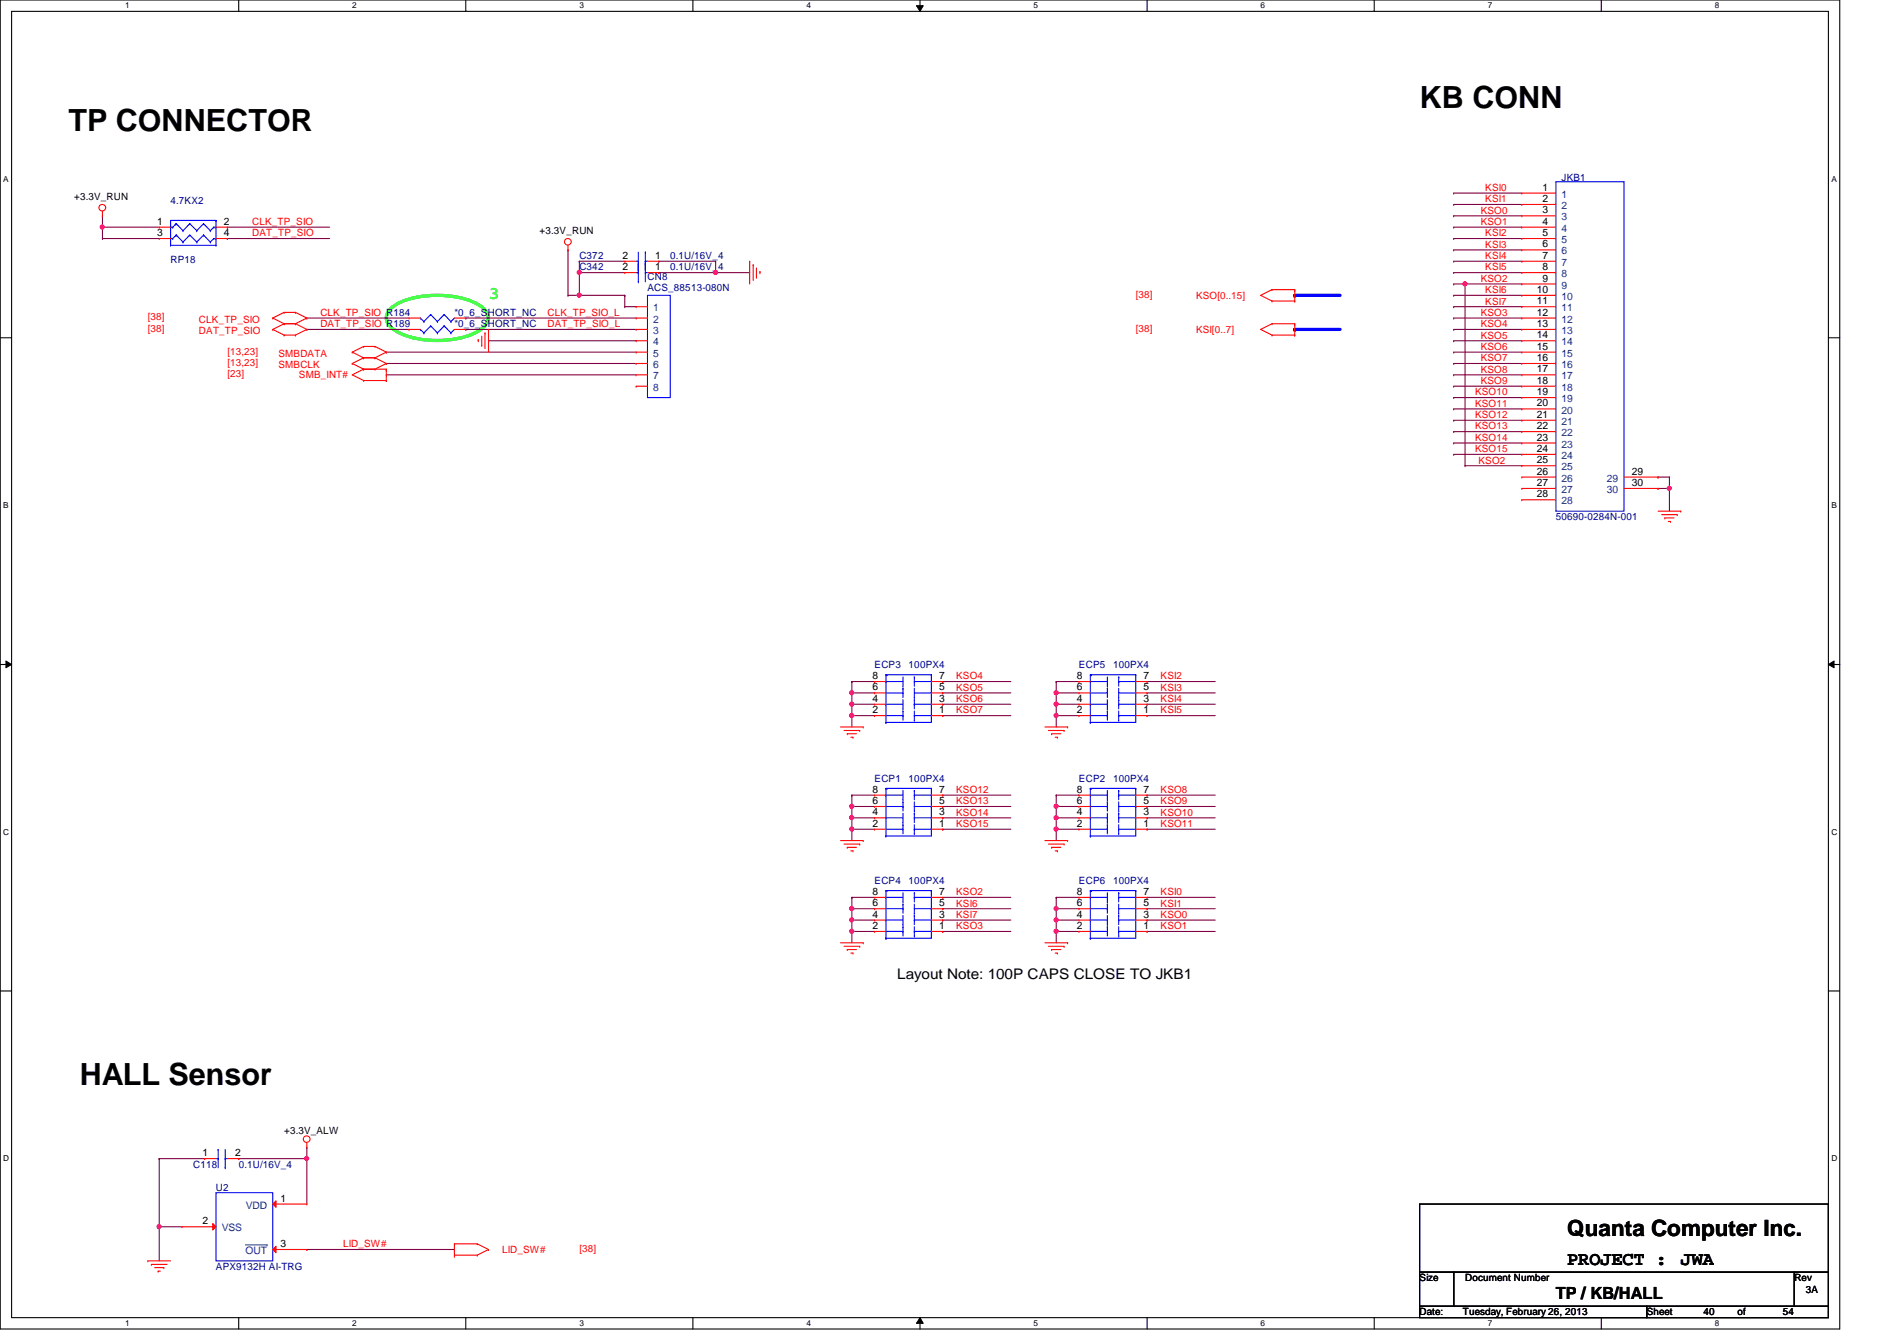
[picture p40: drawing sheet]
<svg xmlns="http://www.w3.org/2000/svg" width="297mm" height="210mm" viewBox="0 0 297 210" stroke-linecap="round" stroke-linejoin="round" font-family="sans-serif">
<defs><g id="words">
<g font-size="4.8">
<text x="222.3" y="16.9">KB CONN</text>
<text x="10.7" y="20.4">TP CONNECTOR</text>
<text x="12.5" y="169.8">HALL Sensor</text>
</g>
<text font-size="3.5" x="245.4" y="193.5">Quanta Computer Inc.</text>
<g font-size="3">
<text x="245.4" y="198.1">PROJECT :</text>
<text x="263.2" y="198.1">JWA</text>
</g>
<text font-size="2.8" fill="#0f0" x="76.5" y="46.8">3</text>
<text font-size="2.6" x="243.6" y="203.3">TP / KB/HALL</text>
<text font-size="2.3" x="140.5" y="153.2">Layout Note: 100P CAPS CLOSE TO JKB1</text>
<g font-size="1.6" fill="#f00">
<text x="232.6" y="29.9">KSI0</text>
<text x="39.5" y="35.2">CLK_TP_SIO</text>
<text x="231.9" y="33.4">KSO0</text>
<text x="231.9" y="35.2">KSO1</text>
<text x="232.6" y="31.7">KSI1</text>
<text x="39.5" y="37">DAT_TP_SIO</text>
<text x="232.6" y="37">KSI2</text>
<text x="232.6" y="38.8">KSI3</text>
<text x="232.6" y="40.6">KSI4</text>
<text x="177.8" y="46.6">[38]</text>
<text x="187.3" y="46.8">KSO[0..15]</text>
<text x="231.9" y="44.1">KSO2</text>
<text x="232.6" y="42.3">KSI5</text>
<text x="232.6" y="45.9">KSI6</text>
<text x="232.6" y="47.7">KSI7</text>
<text x="23.2" y="50.2">[38]</text>
<text x="23.2" y="51.9">[38]</text>
<text x="31.2" y="50.5">CLK_TP_SIO</text>
<text x="31.2" y="52.3">DAT_TP_SIO</text>
<text x="50.2" y="49.4">CLK_TP_SIO R184</text>
<text x="50.2" y="51.2">DAT_TP_SIO R189</text>
<text x="85.7" y="49.4">CLK_TP_SIO_L</text>
<text x="85.7" y="51.2">DAT_TP_SIO_L</text>
<text x="177.8" y="51.9">[38]</text>
<text x="187.3" y="52.1">KSI[0..7]</text>
<text x="231.9" y="49.4">KSO3</text>
<text x="231.9" y="51.2">KSO4</text>
<text x="231.9" y="53">KSO5</text>
<text x="35.6" y="55.5">[13,23]</text>
<text x="35.6" y="57.3">[13,23]</text>
<text x="35.6" y="59.1">[23]</text>
<text x="43.6" y="55.8">SMBDATA</text>
<text x="43.6" y="57.6">SMBCLK</text>
<text x="46.8" y="59.2">SMB_INT#</text>
<text x="231.9" y="54.8">KSO6</text>
<text x="231.9" y="56.6">KSO7</text>
<text x="231.9" y="58.3">KSO8</text>
<text x="231" y="61.9">KSO10</text>
<text x="231" y="63.7">KSO11</text>
<text x="231" y="65.4">KSO12</text>
<text x="231.9" y="60.1">KSO9</text>
<text x="231" y="69">KSO14</text>
<text x="231" y="67.2">KSO13</text>
<text x="231" y="70.8">KSO15</text>
<text x="231.5" y="72.6">KSO2</text>
<text x="149.7" y="106.3">KSO4</text>
<text x="181.7" y="106.3">KSI2</text>
<text x="149.7" y="111.7">KSO7</text>
<text x="149.7" y="109.9">KSO6</text>
<text x="149.7" y="108.1">KSO5</text>
<text x="181.7" y="111.7">KSI5</text>
<text x="181.7" y="109.9">KSI4</text>
<text x="181.7" y="108.1">KSI3</text>
<text x="149.7" y="125.9">KSO13</text>
<text x="149.7" y="124.1">KSO12</text>
<text x="181.7" y="125.9">KSO9</text>
<text x="181.7" y="124.1">KSO8</text>
<text x="149.7" y="129.5">KSO15</text>
<text x="149.7" y="127.7">KSO14</text>
<text x="181.7" y="129.5">KSO11</text>
<text x="181.7" y="127.7">KSO10</text>
<text x="149.7" y="143.7">KSI7</text>
<text x="149.7" y="141.9">KSI6</text>
<text x="149.7" y="140.1">KSO2</text>
<text x="181.7" y="140.1">KSI0</text>
<text x="181.7" y="141.9">KSI1</text>
<text x="181.7" y="143.7">KSO0</text>
<text x="149.7" y="145.5">KSO3</text>
<text x="181.7" y="145.5">KSO1</text>
<text x="53.7" y="195.2">LID_SW#</text>
<text x="78.6" y="196.1">LID_SW#</text>
<text x="90.7" y="196">[38]</text>
</g>
<g font-size="1.6">
<text x="241.5" y="29.8">1</text>
<text x="11.6" y="31.3">+3.3V_RUN</text>
<text x="24.6" y="35.2">1</text>
<text x="35" y="35.2">2</text>
<text x="241.5" y="31.6">2</text>
<text x="241.5" y="33.4">3</text>
<text x="241.5" y="35.2">4</text>
<text x="24.6" y="37">3</text>
<text x="35" y="37">4</text>
<text x="84.5" y="36.7">+3.3V_RUN</text>
<text x="97.5" y="40.5">2</text>
<text x="102.6" y="40.5">1</text>
<text x="241.5" y="37">5</text>
<text x="241.5" y="38.7">6</text>
<text x="241.5" y="40.5">7</text>
<text x="97.5" y="42.3">2</text>
<text x="102.6" y="42.3">1</text>
<text x="240.6" y="45.8">10</text>
<text x="240.6" y="47.6">11</text>
<text x="241.5" y="42.3">8</text>
<text x="241.5" y="44.1">9</text>
<text x="240.6" y="49.4">12</text>
<text x="240.6" y="51.2">13</text>
<text x="240.6" y="53">14</text>
<text x="240.6" y="54.7">15</text>
<text x="240.6" y="56.5">16</text>
<text x="240.6" y="58.3">17</text>
<text x="240.6" y="60.1">18</text>
<text x="240.6" y="61.8">19</text>
<text x="240.6" y="63.6">20</text>
<text x="240.6" y="65.4">21</text>
<text x="240.6" y="67.2">22</text>
<text x="240.6" y="69">23</text>
<text x="240.6" y="70.7">24</text>
<text x="240.6" y="72.5">25</text>
<text x="240.6" y="74.3">26</text>
<text x="240.6" y="76.1">27</text>
<text x="240.6" y="77.9">28</text>
<text x="255.5" y="74.3">29</text>
<text x="255.5" y="76.1">30</text>
<text x="136.6" y="106.3">8</text>
<text x="147.1" y="106.3">7</text>
<text x="168.6" y="106.3">8</text>
<text x="179.1" y="106.3">7</text>
<text x="136.6" y="108.1">6</text>
<text x="136.6" y="109.9">4</text>
<text x="136.6" y="111.6">2</text>
<text x="147.1" y="111.6">1</text>
<text x="147.1" y="109.9">3</text>
<text x="147.1" y="108.1">5</text>
<text x="168.6" y="108.1">6</text>
<text x="168.6" y="109.9">4</text>
<text x="168.6" y="111.6">2</text>
<text x="179.1" y="111.6">1</text>
<text x="179.1" y="109.9">3</text>
<text x="179.1" y="108.1">5</text>
<text x="136.6" y="124.1">8</text>
<text x="136.6" y="125.9">6</text>
<text x="147.1" y="125.9">5</text>
<text x="147.1" y="124.1">7</text>
<text x="168.6" y="124.1">8</text>
<text x="168.6" y="125.9">6</text>
<text x="179.1" y="125.9">5</text>
<text x="179.1" y="124.1">7</text>
<text x="136.6" y="127.6">4</text>
<text x="136.6" y="129.4">2</text>
<text x="147.1" y="129.4">1</text>
<text x="147.1" y="127.6">3</text>
<text x="168.6" y="127.6">4</text>
<text x="168.6" y="129.4">2</text>
<text x="179.1" y="129.4">1</text>
<text x="179.1" y="127.6">3</text>
<text x="136.6" y="140.1">8</text>
<text x="136.6" y="141.9">6</text>
<text x="136.6" y="143.6">4</text>
<text x="147.1" y="143.6">3</text>
<text x="147.1" y="141.9">5</text>
<text x="147.1" y="140.1">7</text>
<text x="168.6" y="140.1">8</text>
<text x="168.6" y="141.9">6</text>
<text x="168.6" y="143.6">4</text>
<text x="179.1" y="143.6">3</text>
<text x="179.1" y="141.9">5</text>
<text x="179.1" y="140.1">7</text>
<text x="136.6" y="145.4">2</text>
<text x="147.1" y="145.4">1</text>
<text x="168.6" y="145.4">2</text>
<text x="179.1" y="145.4">1</text>
<text x="44.5" y="177.5">+3.3V_ALW</text>
<text x="31.7" y="181">1</text>
<text x="36.8" y="181">2</text>
<text x="31.7" y="191.6">2</text>
<text x="43.9" y="188.1">1</text>
<text x="43.9" y="195.2">3</text>
<text x="222.3" y="200.6">Size</text>
<text x="229.4" y="200.6">Document Number</text>
<text x="281" y="200.6">Rev</text>
<text x="282.7" y="202.4">3A</text>
<text x="222.3" y="205.9">Date:</text>
<text x="229.1" y="205.9">Tuesday, February 26, 2013</text>
<text x="257.8" y="205.9">Sheet</text>
<text x="266.7" y="205.9">40</text>
<text x="272.1" y="205.9">of</text>
<text x="279.2" y="205.9">54</text>
</g>
<g font-size="1.6" fill="#000080">
<text x="244.5" y="28.3">JKB1</text>
<text x="26.7" y="32">4.7KX2</text>
<text x="26.7" y="41.1">RP18</text>
<text x="90.7" y="40.6">C372</text>
<text x="104.9" y="40.6">0.1U/16V_4</text>
<text x="90.7" y="42.3">C342</text>
<text x="101.4" y="43.8">CN8</text>
<text x="101.4" y="45.6">ACS_88513-080N</text>
<text x="104.9" y="42.3">0.1U/16V_4</text>
<text x="71.2" y="49.4">*0_6_SHORT_NC</text>
<text x="71.2" y="51.2">*0_6_SHORT_NC</text>
<text x="243.6" y="81.4">50690-0284N-001</text>
<text x="136.9" y="104.6">ECP3</text>
<text x="142.3" y="104.6">100PX4</text>
<text x="168.9" y="104.6">ECP5</text>
<text x="174.3" y="104.6">100PX4</text>
<text x="136.9" y="122.3">ECP1</text>
<text x="142.3" y="122.3">100PX4</text>
<text x="168.9" y="122.3">ECP2</text>
<text x="174.3" y="122.3">100PX4</text>
<text x="136.9" y="138.3">ECP4</text>
<text x="142.3" y="138.3">100PX4</text>
<text x="168.9" y="138.3">ECP6</text>
<text x="174.3" y="138.3">100PX4</text>
<text x="30.3" y="182.8">C118</text>
<text x="37.4" y="182.8">0.1U/16V_4</text>
<text x="33.8" y="186.4">U2</text>
<text x="33.8" y="198.8">APX9132H AI-TRG</text>
</g>
<g font-size="1.6" fill="#004080">
<text x="244.5" y="30.9">1</text>
<text x="244.5" y="32.7">2</text>
<text x="244.5" y="34.5">3</text>
<text x="244.5" y="36.3">4</text>
<text x="244.5" y="38.1">5</text>
<text x="244.5" y="39.8">6</text>
<text x="244.5" y="41.6">7</text>
<text x="244.5" y="43.4">8</text>
<text x="244.5" y="45.2">9</text>
<text x="244.5" y="46.9">10</text>
<text x="102.3" y="48.7">1</text>
<text x="102.3" y="50.5">2</text>
<text x="102.3" y="52.3">3</text>
<text x="244.5" y="48.7">11</text>
<text x="244.5" y="50.5">12</text>
<text x="244.5" y="52.3">13</text>
<text x="102.3" y="54.1">4</text>
<text x="102.3" y="55.8">5</text>
<text x="102.3" y="57.6">6</text>
<text x="102.3" y="59.4">7</text>
<text x="244.5" y="54.1">14</text>
<text x="244.5" y="55.8">15</text>
<text x="244.5" y="57.6">16</text>
<text x="244.5" y="59.4">17</text>
<text x="102.3" y="61.2">8</text>
<text x="244.5" y="61.2">18</text>
<text x="244.5" y="62.9">19</text>
<text x="244.5" y="64.7">20</text>
<text x="244.5" y="66.5">21</text>
<text x="244.5" y="68.3">22</text>
<text x="244.5" y="70.1">23</text>
<text x="244.5" y="71.8">24</text>
<text x="244.5" y="73.6">25</text>
<text x="244.5" y="75.4">26</text>
<text x="244.5" y="77.2">27</text>
<text x="251.6" y="75.4">29</text>
<text x="251.6" y="77.2">30</text>
<text x="244.5" y="79">28</text>
<text x="38.5" y="189.2">VDD</text>
<text x="34.7" y="192.7">VSS</text>
<text x="38.4" y="196.3">OUT</text>
</g>
<g font-size="1.3">
<text x="19.6" y="1.3">1</text>
<text x="55.2" y="1.3">2</text>
<text x="90.7" y="1.3">3</text>
<text x="126.3" y="1.3">4</text>
<text x="161.8" y="1.3">5</text>
<text x="197.4" y="1.3">6</text>
<text x="233" y="1.3">7</text>
<text x="268.5" y="1.3">8</text>
<text x=".5" y="28.4">A</text>
<text x="286.8" y="28.4">A</text>
<text x=".5" y="79.5">B</text>
<text x="286.8" y="79.5">B</text>
<text x=".5" y="130.7">C</text>
<text x="286.8" y="130.7">C</text>
<text x=".5" y="181.8">D</text>
<text x="286.8" y="181.8">D</text>
<text x="19.6" y="207.6">1</text>
<text x="55.2" y="207.6">2</text>
<text x="90.7" y="207.6">3</text>
<text x="126.3" y="207.6">4</text>
<text x="161.8" y="207.6">5</text>
<text x="197.4" y="207.6">6</text>
<text x="233" y="207.6">7</text>
<text x="268.5" y="207.6">8</text>
</g>
</g></defs>
<path d="M0 0h288.1v208h-288.1zM1.8 1.8h284.5v204.4h-284.5z" fill="none" stroke="#000" stroke-width=".17"/>
<g fill="#fff">
<path d="M19.6 .2h.7v1.4h-.7z"/>
<path d="M19.6 206.4h.7v1.4h-.7z"/>
</g>
<path d="M37.4 0v1.8M37.4 206.2v1.8" fill="none" stroke="#000" stroke-width=".17"/>
<g fill="#fff">
<path d="M55.2 .2h.6v1.4h-.6z"/>
<path d="M55.2 206.4h.6v1.4h-.6z"/>
</g>
<path d="M72.9 0v1.8M72.9 206.2v1.8" fill="none" stroke="#000" stroke-width=".17"/>
<g fill="#fff">
<path d="M90.7 .2h.7v1.4h-.7z"/>
<path d="M90.7 206.4h.7v1.4h-.7z"/>
</g>
<path d="M108.5 0v1.8M108.5 206.2v1.8" fill="none" stroke="#000" stroke-width=".17"/>
<g fill="#fff">
<path d="M126.3 .2h.7v1.4h-.7z"/>
<path d="M126.3 206.4h.7v1.4h-.7z"/>
</g>
<path d="M144.1 0v1.8M144.1 206.2v1.8" fill="none" stroke="#000" stroke-width=".17"/>
<path d="M143.5 .9h1.1l-.5 .9zM144.1 206.2l.5 .9h-1.1z" fill="#000"/>
<path d="M143.5 .9h1.1l-.5 .9zM144.1 206.2l.5 .9h-1.1z" fill="none" stroke="#000" stroke-width=".16"/>
<g fill="#fff">
<path d="M161.8 .2h.7v1.4h-.7z"/>
<path d="M161.8 206.4h.7v1.4h-.7z"/>
</g>
<path d="M179.6 0v1.8M179.6 206.2v1.8" fill="none" stroke="#000" stroke-width=".17"/>
<g fill="#fff">
<path d="M197.4 .2h.7v1.4h-.7z"/>
<path d="M197.4 206.4h.7v1.4h-.7z"/>
</g>
<path d="M215.2 0v1.8M215.2 206.2v1.8" fill="none" stroke="#000" stroke-width=".17"/>
<g fill="#fff">
<path d="M233 .2h.6v1.4h-.6z"/>
<path d="M233 206.4h.6v1.4h-.6z"/>
</g>
<path d="M250.7 0v1.8M250.7 206.2v1.8" fill="none" stroke="#000" stroke-width=".17"/>
<g fill="#fff">
<path d="M268.5 .2h.7v1.4h-.7z"/>
<path d="M268.5 206.4h.7v1.4h-.7z"/>
<path d="M.5 27.3h.8v1.4h-.8z"/>
<path d="M286.8 27.3h.8v1.4h-.8z"/>
<path d="M.5 78.4h.8v1.4h-.8z"/>
<path d="M286.8 78.4h.8v1.4h-.8z"/>
</g>
<path d="M0 52.9h1.8M286.3 52.9h1.8" fill="none" stroke="#000" stroke-width=".17"/>
<g fill="#fff">
<path d="M.5 129.5h.9v1.4h-.9z"/>
<path d="M286.8 129.5h.9v1.4h-.9z"/>
</g>
<path d="M0 104h1.8M286.3 104h1.8" fill="none" stroke="#000" stroke-width=".17"/>
<path d="M.9 103.5l.9 .5-.9 .5zM286.3 104l.9-.5v1z" fill="#000"/>
<path d="M.9 103.5l.9 .5-.9 .5zM286.3 104l.9-.5v1z" fill="none" stroke="#000" stroke-width=".16"/>
<g fill="#fff">
<path d="M.5 180.6h.9v1.4h-.9z"/>
<path d="M286.8 180.6h.9v1.4h-.9z"/>
</g>
<path d="M0 155.1h1.8M286.3 155.1h1.8" fill="none" stroke="#000" stroke-width=".17"/>
<path d="M61.4 48.1a12.6 12.6 0 0 1 8.3-1.8 10.6 10.6 0 0 1 5.9 1.8 1.92 1.92 0 0 1 0 3.3 12.6 12.6 0 0 1-8.4 1.9 10.4 10.4 0 0 1-5.8-1.9 1.93 1.93 0 0 1 0-3.3z" fill="none" stroke="#0f0" stroke-width=".51"/>
<g fill="none" stroke="#800040" stroke-width=".17">
<path d="M147.6 126.2h.1M147.6 124.5h.1M147.6 126.2h10.7M147.6 124.5h10.7M179.6 129.8h.1M179.6 128h.1M179.6 126.2h.1M179.6 124.5h.1M179.6 126.2h10.7M179.6 124.5h10.7M179.6 129.8h10.7M179.6 128h10.7"/>
<path d="M179.6 140.5h.1M179.6 142.2h.1M179.6 140.5h10.7M179.6 142.2h10.7"/>
</g>
<path d="M202.7 46.2h7.1" fill="none" stroke="#00f" stroke-width=".51"/>
<circle cx="202.7" cy="46.2" r=".25" fill="#00f"/>
<path d="M202.7 51.6h7.1" fill="none" stroke="#00f" stroke-width=".51"/>
<circle cx="202.7" cy="51.6" r=".25" fill="#00f"/>
<path d="M165.4 106.7h.1M165.4 108.5h.1M165.4 106.7h3.5M165.4 106.7v3.5" fill="none" stroke="#800040" stroke-width=".17"/>
<circle cx="165.4" cy="108.4" r=".32" fill="#f0f"/>
<circle cx="165.4" cy="108.4" r=".32" fill="none" stroke="#f0f" stroke-width=".17"/>
<path d="M165.4 108.5h.1M165.4 110.2h.1M165.4 108.5h3.5M165.4 110.2v1.8M165.4 110.2h3.5" fill="none" stroke="#800040" stroke-width=".17"/>
<circle cx="165.4" cy="110.2" r=".32" fill="#f0f"/>
<circle cx="165.4" cy="110.2" r=".32" fill="none" stroke="#f0f" stroke-width=".17"/>
<path d="M165.4 112h.1M165.4 112h3.5" fill="none" stroke="#800040" stroke-width=".17"/>
<circle cx="165.4" cy="112" r=".32" fill="#f0f"/>
<circle cx="165.4" cy="112" r=".32" fill="none" stroke="#f0f" stroke-width=".17"/>
<path d="M133.4 106.7h.1M133.4 108.5h.1M133.4 106.7v3.5M133.4 106.7h3.5M165.4 112h.1M165.4 112v1.8" fill="none" stroke="#800040" stroke-width=".17"/>
<circle cx="133.4" cy="110.2" r=".32" fill="#f0f"/>
<circle cx="133.4" cy="110.2" r=".32" fill="none" stroke="#f0f" stroke-width=".17"/>
<path d="M133.4 108.5h.1M133.4 108.5h3.5" fill="none" stroke="#800040" stroke-width=".17"/>
<circle cx="133.4" cy="108.4" r=".32" fill="#f0f"/>
<circle cx="133.4" cy="108.4" r=".32" fill="none" stroke="#f0f" stroke-width=".17"/>
<path d="M133.4 112h.1M133.4 112v1.8M133.4 112h3.5" fill="none" stroke="#800040" stroke-width=".17"/>
<circle cx="133.4" cy="112" r=".32" fill="#f0f"/>
<circle cx="133.4" cy="112" r=".32" fill="none" stroke="#f0f" stroke-width=".17"/>
<path d="M165.4 129.8h.1M165.4 126.2h.1M165.4 128h.1M165.4 124.5h.1M165.4 129.8h3.5M165.4 124.5v5.3M165.4 124.5h3.5" fill="none" stroke="#800040" stroke-width=".17"/>
<circle cx="165.4" cy="126.2" r=".32" fill="#f0f"/>
<circle cx="165.4" cy="126.2" r=".32" fill="none" stroke="#f0f" stroke-width=".17"/>
<path d="M165.4 129.8h.1M165.4 129.8v1.8" fill="none" stroke="#800040" stroke-width=".17"/>
<circle cx="165.4" cy="129.8" r=".32" fill="#f0f"/>
<circle cx="165.4" cy="129.8" r=".32" fill="none" stroke="#f0f" stroke-width=".17"/>
<path d="M165.4 128h.1M165.4 128h3.5" fill="none" stroke="#800040" stroke-width=".17"/>
<circle cx="165.4" cy="128" r=".32" fill="#f0f"/>
<circle cx="165.4" cy="128" r=".32" fill="none" stroke="#f0f" stroke-width=".17"/>
<path d="M133.4 129.8h.1M133.4 126.2h.1M133.4 126.2h3.5M133.4 129.8h3.5M133.4 129.8v1.8M165.4 126.2h.1M165.4 126.2h3.5" fill="none" stroke="#800040" stroke-width=".17"/>
<circle cx="133.4" cy="129.8" r=".32" fill="#f0f"/>
<circle cx="133.4" cy="129.8" r=".32" fill="none" stroke="#f0f" stroke-width=".17"/>
<path d="M133.4 128h.1M133.4 126.2h.1M133.4 126.2v3.6M133.4 128h3.5" fill="none" stroke="#800040" stroke-width=".17"/>
<circle cx="133.4" cy="128" r=".32" fill="#f0f"/>
<circle cx="133.4" cy="128" r=".32" fill="none" stroke="#f0f" stroke-width=".17"/>
<path d="M133.4 124.5h.1M133.4 124.5h3.5M133.4 124.5v1.7" fill="none" stroke="#800040" stroke-width=".17"/>
<circle cx="133.4" cy="126.2" r=".32" fill="#f0f"/>
<circle cx="133.4" cy="126.2" r=".32" fill="none" stroke="#f0f" stroke-width=".17"/>
<path d="M133.4 145.8h.1M133.4 144h.1M133.4 140.5h.1M133.4 142.2h.1M133.4 145.8h3.5M133.4 144h3.5M133.4 140.5v3.5M133.4 140.5h3.5" fill="none" stroke="#800040" stroke-width=".17"/>
<circle cx="133.4" cy="142.2" r=".32" fill="#f0f"/>
<circle cx="133.4" cy="142.2" r=".32" fill="none" stroke="#f0f" stroke-width=".17"/>
<path d="M133.4 142.2h.1M133.4 145.8h.1M133.4 144h.1M133.4 142.2h3.5M133.4 144v3.6" fill="none" stroke="#800040" stroke-width=".17"/>
<circle cx="133.4" cy="145.8" r=".32" fill="#f0f"/>
<circle cx="133.4" cy="145.8" r=".32" fill="none" stroke="#f0f" stroke-width=".17"/>
<circle cx="133.4" cy="144" r=".32" fill="#f0f"/>
<circle cx="133.4" cy="144" r=".32" fill="none" stroke="#f0f" stroke-width=".17"/>
<path d="M165.4 140.5h.1M165.4 145.8h.1M165.4 144h.1M165.4 142.2h.1M165.4 140.5v1.7M165.4 145.8v1.8M165.4 144h3.5M165.4 140.5h3.5M165.4 142.2h3.5" fill="none" stroke="#800040" stroke-width=".17"/>
<circle cx="165.4" cy="142.2" r=".32" fill="#f0f"/>
<circle cx="165.4" cy="142.2" r=".32" fill="none" stroke="#f0f" stroke-width=".17"/>
<path d="M165.4 145.8h.1M165.4 144h.1M165.4 145.8h3.5M165.4 144v1.8" fill="none" stroke="#800040" stroke-width=".17"/>
<circle cx="165.4" cy="145.8" r=".32" fill="#f0f"/>
<circle cx="165.4" cy="145.8" r=".32" fill="none" stroke="#f0f" stroke-width=".17"/>
<circle cx="165.4" cy="144" r=".32" fill="#f0f"/>
<circle cx="165.4" cy="144" r=".32" fill="none" stroke="#f0f" stroke-width=".17"/>
<g fill="none" stroke="#800040" stroke-width=".17">
<path d="M227.6 30.2h.1M227.6 32h.1M227.6 33.8h.1M227.6 35.6h.1M227.6 37.3h.1M227.6 39.1h.1M227.6 30.2h10.7M227.6 32h10.7M227.6 33.8h10.7M227.6 35.6h10.7M227.6 37.3h10.7M227.6 39.1h10.7"/>
<path d="M227.6 40.9h.1M227.6 42.7h.1M227.6 44.4h.1M227.6 46.2h.1M227.6 48h.1M227.6 49.8h.1M227.6 51.6h.1M227.6 53.3h.1M227.6 55.1h.1M227.6 56.9h.1M227.6 58.7h.1M227.6 40.9h10.7"/>
<path d="M227.6 42.7h10.7M227.6 44.4h1.8M227.6 46.2h10.7M227.6 48h10.7M227.6 49.8h10.7M227.6 51.6h10.7M227.6 53.3h10.7M227.6 55.1h10.7M227.6 56.9h10.7M227.6 58.7h10.7M229.4 44.4h.1M229.4 44.4v28.5"/>
<path d="M227.6 60.5h.1M227.6 62.2h.1M227.6 64h.1M227.6 65.8h.1M227.6 69.3h.1M227.6 67.6h.1M227.6 71.1h.1M227.6 60.5h10.7M227.6 62.2h10.7M227.6 64h10.7M227.6 65.8h10.7M227.6 69.3h10.7"/>
<path d="M227.6 67.6h10.7M227.6 71.1h10.7M229.4 72.9h.1M229.4 72.9h8.9M133.4 110.2h.1M133.4 110.2h3.5M133.4 110.2v1.8M147.6 112h.1M147.6 110.2h.1M147.6 108.5h.1M147.6 106.7h.1M147.6 110.2h10.7"/>
<path d="M147.6 112h10.7M147.6 108.5h10.7M147.6 106.7h10.7M165.4 142.2h.1M165.4 142.2v1.8"/>
</g>
<circle cx="229.4" cy="44.4" r=".32" fill="#f0f"/>
<circle cx="229.4" cy="44.4" r=".32" fill="none" stroke="#f0f" stroke-width=".17"/>
<g fill="none" stroke="#800040" stroke-width=".17">
<path d="M88.9 39.1h.1M88.9 39.1v7.1M60.5 56.9h.1M60.5 56.9h39.1M103.2 42.7h.1M112.1 40.9h.1M112.1 40.9v1.8h-8.9M229.4 44.4h.1M229.4 44.4h8.9M147.6 129.8h.1M147.6 128h.1M147.6 129.8h10.7"/>
<path d="M147.6 128h10.7"/>
</g>
<circle cx="112" cy="42.6" r=".32" fill="#f0f"/>
<circle cx="112" cy="42.6" r=".32" fill="none" stroke="#f0f" stroke-width=".17"/>
<path d="M16 35.6h.1M16 35.6h8.9M60.5 58.7h.1M60.5 55.1h.1M60.5 58.7h39.1M60.5 55.1h39.1" fill="none" stroke="#800040" stroke-width=".17"/>
<circle cx="16" cy="35.5" r=".32" fill="#f0f"/>
<circle cx="16" cy="35.5" r=".32" fill="none" stroke="#f0f" stroke-width=".17"/>
<path d="M16 37.3h.1M16 33.8h.1M16 35.6h.1M16 37.3h8.9M16 33.8v3.5M90.7 46.2h7.1M97.8 46.2h.1M103.2 40.9h.1M103.2 40.9h8.9" fill="none" stroke="#800040" stroke-width=".17"/>
<circle cx="90.7" cy="46.2" r=".32" fill="#f0f"/>
<circle cx="90.7" cy="46.2" r=".32" fill="none" stroke="#f0f" stroke-width=".17"/>
<path d="M90.7 42.7h.1M90.7 42.7h7.1" fill="none" stroke="#800040" stroke-width=".17"/>
<circle cx="90.7" cy="42.6" r=".32" fill="#f0f"/>
<circle cx="90.7" cy="42.6" r=".32" fill="none" stroke="#f0f" stroke-width=".17"/>
<path d="M76.5 53.3h.1M76.5 53.3h23.1M88.9 46.2h.1M90.7 40.9h.1M90.7 42.7h.1M90.7 40.9h7.1M90.7 40.9v5.3h-1.8M112.1 42.7h.1M112.1 42.7h5.3M24.9 181.4h.1M24.9 181.4v10.6" fill="none" stroke="#800040" stroke-width=".17"/>
<circle cx="24.9" cy="192" r=".32" fill="#f0f"/>
<circle cx="24.9" cy="192" r=".32" fill="none" stroke="#f0f" stroke-width=".17"/>
<path d="M48 179.6h.1M48 179.6v8.9M24.9 192h.1M24.9 192h3.6M24.9 192v5.4M37.4 181.4h.1M37.4 181.4h10.6M48 181.4h.1" fill="none" stroke="#800040" stroke-width=".17"/>
<circle cx="48" cy="181.3" r=".32" fill="#f0f"/>
<circle cx="48" cy="181.3" r=".32" fill="none" stroke="#f0f" stroke-width=".17"/>
<g fill="none" stroke="#800040" stroke-width=".17">
<path d="M35.6 37.3h.1M35.6 35.6h.1M35.6 37.3h16M35.6 35.6h16M48 49.8h.1M48 51.6h.1M48 49.8h16M48 51.6h16M72.9 49.8h.1M72.9 51.6h.1M72.9 49.8h26.7M72.9 51.6h26.7"/>
<path d="M97.8 48h.1M97.8 46.2h.1M97.8 48h1.8M97.8 46.2v1.8M259.6 74.7h.1M259.6 76.5h.1M259.6 74.7h1.8M259.6 76.5h1.8M261.4 74.7h.1M261.4 76.5h.1M261.4 74.7v5.3M24.9 181.4h.1"/>
<path d="M24.9 181.4h7.1M48 195.6h.1M48 195.6h23.2"/>
</g>
<circle cx="261.4" cy="76.4" r=".32" fill="#f0f"/>
<circle cx="261.4" cy="76.4" r=".32" fill="none" stroke="#f0f" stroke-width=".17"/>
<g fill="none" stroke="#800040" stroke-width=".17">
<path d="M179.6 112h.1M179.6 110.2h.1M179.6 108.5h.1M179.6 106.7h.1M179.6 112h10.7M179.6 110.2h10.7M179.6 108.5h10.7M179.6 106.7h10.7M147.6 145.8h.1M147.6 144h.1M147.6 142.2h.1M147.6 140.5h.1"/>
<path d="M147.6 145.8h10.7M147.6 144h10.7M147.6 142.2h10.7M147.6 140.5h10.7M179.6 145.8h.1M179.6 144h.1M179.6 145.8h10.7M179.6 144h10.7"/>
</g>
<g fill="none" stroke="#f00" stroke-width=".17">
<path d="M16 33.8h.1M16 33.1v.7M88.9 39.1h.1M88.9 38.4v.7M42.7 49.8h.1M42.7 51.6h.1M42.7 49.8l1.8 .9M42.7 51.6l1.8 .9M44.5 48.9h.1M44.5 50.7h.1M44.5 52.5h.1M44.5 50.7h1.8"/>
<path d="M44.5 52.5h1.8M44.5 48.9l-1.8 .9M44.5 48.9h1.8M44.5 50.7l-1.8 .9M46.3 48.9h.1M46.3 50.7h.1M46.3 52.5h.1M46.3 48.9l1.7 .9M46.3 50.7l1.7 .9M48 49.8h.1M48 51.6h.1M48 49.8l-1.7 .9"/>
<path d="M48 51.6l-1.7 .9M55.2 55.1h.1M55.2 56.9h.1M55.2 55.1l1.7 .9M55.2 56.9l1.7 .9M56.9 54.2h.1M56.9 56h.1M56.9 57.8h.1M56.9 59.6h.1M56.9 54.2l-1.7 .9M56.9 54.2h1.8M56.9 56h1.8"/>
<path d="M56.9 56l-1.7 .9M56.9 57.8h3.6M56.9 57.8l-1.7 .9 1.7 .9M56.9 59.6h3.6M58.7 54.2h.1M58.7 56h.1M58.7 57.8h.1M58.7 54.2l1.8 .9M58.7 56l1.8 .9M60.5 55.1h.1M60.5 56.9h.1M60.5 57.8h.1"/>
<path d="M60.5 59.6h.1M60.5 58h.1M60.5 55.1l-1.8 .9M60.5 56.9l-1.8 .9M60.5 57.8v1.8M64 49.8h.1M64 49.8h1.8M71.2 49.8h1.7M72.9 49.8h.1M74.9 53.2h.1M74.9 53.2v.3M75.4 54.1h.1"/>
<path d="M75.4 52.6v1.5M75.9 52.1h.1M75.9 52.1v2.5M76.5 51.6h.1M76.5 51.6v3.5M97.8 40.9h.1M97.8 40.9h1.8M101.4 40.9h1.8M103.2 40.9h.1M117.4 40.9h.1M117.4 40.9v3.5M117.9 41.4h.1"/>
<path d="M117.9 41.4v2.5M118.4 43.4h.1M118.4 42v1.4M119 42.5h.1M119 42.5v.3M199.2 45.3h.1M199.2 47.1h.1M199.2 50.7h.1M199.2 52.5h.1M199.2 45.3l-1.8 .9 1.8 .9M199.2 45.3h3.5M199.2 47.1h3.5"/>
<path d="M199.2 50.7l-1.8 .9 1.8 .9M199.2 50.7h3.5M199.2 52.5h3.5M202.7 45.3h.1M202.7 47.1h.1M202.7 45.5h.1M202.7 50.7h.1M202.7 52.5h.1M202.7 50.8h.1M202.7 45.3v1.8M202.7 50.7v1.8M259.6 80h3.6"/>
<path d="M260.2 80.6h2.4M260.7 81.1h.1M260.7 81.1h1.4M261.2 81.6h.4M261.6 81.6h.1M262.6 80.6h.1M263.2 80h.1M131.6 113.8h3.6M132.2 114.3h2.4M132.7 114.9h.1M132.7 114.9h1.4M133.2 115.4h.4"/>
<path d="M133.6 115.4h.1M134.6 114.3h.1M135.2 113.8h.1M163.6 113.8h3.6M164.2 114.3h2.4M164.7 114.9h.1M164.7 114.9h1.4M165.2 115.4h.4M165.6 115.4h.1M166.6 114.3h.1M167.2 113.8h.1M131.6 131.6h3.6"/>
<path d="M132.2 132.1h2.4M132.7 132.6h.1M132.7 132.6h1.4M133.2 133.2h.4M133.6 133.2h.1M134.6 132.1h.1M135.2 131.6h.1M163.6 131.6h3.6M164.2 132.1h2.4M164.7 132.6h.1M164.7 132.6h1.4M165.2 133.2h.4"/>
<path d="M165.6 133.2h.1M166.6 132.1h.1M167.2 131.6h.1M168.9 124.5h.1M168.9 126.2h.1M168.9 128h.1M168.9 129.8h.1M168.9 129.8h1.8M168.9 128h1.8M168.9 126.2h1.8M168.9 124.5h1.8M177.8 129.8h1.8"/>
<path d="M177.8 128h1.8M177.8 126.2h1.8M177.8 124.5h1.8M179.6 129.8h.1M179.6 128h.1M179.6 126.2h.1M179.6 124.5h.1M131.6 147.6h3.6M132.2 148.1h2.4M132.7 148.6h.1M132.7 148.6h1.4M133.2 149.2h.4"/>
<path d="M133.6 149.2h.1M134.6 148.1h.1M135.2 147.6h.1M136.9 140.5h.1M136.9 142.2h.1M136.9 144h.1M136.9 145.8h.1M136.9 145.8h1.8M136.9 144h1.8M136.9 142.2h1.8M136.9 140.5h1.8M145.8 145.8h1.8"/>
<path d="M145.8 144h1.8M145.8 142.2h1.8M145.8 140.5h1.8M147.6 145.8h.1M147.6 144h.1M147.6 142.2h.1M147.6 140.5h.1M163.6 147.6h3.6M164.2 148.1h2.4M164.7 148.6h.1M164.7 148.6h1.4M165.2 149.2h.4"/>
<path d="M165.6 149.2h.1M166.6 148.1h.1M167.2 147.6h.1M168.9 140.5h.1M168.9 142.2h.1M168.9 144h.1M168.9 145.8h.1M168.9 145.8h1.8M168.9 144h1.8M168.9 142.2h1.8M168.9 140.5h1.8M177.8 145.8h1.8"/>
<path d="M177.8 144h1.8M177.8 142.2h1.8M177.8 140.5h1.8M179.6 145.8h.1M179.6 144h.1M179.6 142.2h.1M179.6 140.5h.1M48 179.6h.1M48 178.9v.7M23.2 197.4h.1M23.2 197.4h3.5M23.7 197.9h.1"/>
<path d="M23.7 197.9h2.5M24.2 198.4h1.5M24.8 199h.1M24.8 199h.3M25.7 198.4h.1M71.2 196.6h.1M71.2 196.5h.1M71.2 194.7h.1M71.2 194.7v1.9M71.2 194.7h3.5M71.2 196.5h3.5M74.7 194.7h.1"/>
<path d="M74.7 196.5h.1M74.7 194.7l1.8 .9M76.5 195.6h.1M76.5 195.6l-1.8 .9"/>
<circle cx="16" cy="32.5" r=".52"/>
<circle cx="88.9" cy="37.8" r=".52"/>
<circle cx="48" cy="178.3" r=".52"/>
</g>
<path d="M222.3 188.5h64v10.6h-64zM222.3 199.1h5.3v5.4h-5.3zM227.6 199.1h53.4v5.4h-53.4zM281 199.1h5.3v5.4h-5.3zM222.3 204.5h35.5v1.7h-35.5zM257.8 204.5h28.5v1.7h-28.5z" fill="none" stroke="#000" stroke-width=".17"/>
<g fill="none" stroke="#00f" stroke-width=".17">
<path d="M99.9 39.5v2.8M101 39.5h.1M101 39.5v2.8M65.8 49.8h.1M65.8 49.8l.6 .5M66.4 50.3h.1M67.4 49.2h.1M67.4 49.2l1.1 1.1M67.4 49.2l-1 1.1M68.5 50.3h.1M69.6 49.2h.1M69.6 49.2l1 1.1"/>
<path d="M69.6 49.2l-1.1 1.1M70.6 50.3h.1M71.2 49.8l-.6 .5M99.6 40.9h.3M99.9 42.3h.1M99.9 40.9h.1M101 40.9h.1M101 40.9h.4M138.7 139.4h.1M138.7 139.4h7.1M138.7 139.4v7.5M138.9 139.4h.1"/>
<path d="M141.4 139.7v1.5M143.2 139.7h.1M143.2 139.7v1.5M145.8 139.4h.1M145.8 139.4v7.5h-7.1M170.7 130.9h.1M170.7 123.4h.1M170.7 128h.1M170.7 124.5h.1M170.7 139.4h.1M170.7 139.4h7.1M170.7 123.4h7.1"/>
<path d="M170.7 123.4v7.5M170.7 139.4v7.5M170.7 129.8h2.7M170.7 128h2.7M170.7 126.2h2.7M170.7 124.5h2.7M170.9 123.4h.1M170.9 139.4h.1M173.4 129.8h.1M173.4 129.1h.1M173.4 128.7h.1M173.4 126.2h.1"/>
<path d="M173.4 125.5h.1M173.4 125.2h.1M173.4 123.7v1.5M173.4 125.5v1.5M173.4 127.3v1.4M173.4 129.1v1.4M173.4 139.7v1.5M175.2 129.8h.1M175.2 130.5h.1M175.2 128h.1M175.2 127.3h.1M175.2 127h.1"/>
<path d="M175.2 124.5h.1M175.2 123.7h.1M175.2 139.7h.1M175.2 129.8h2.6M175.2 123.7v1.5M175.2 125.5v1.5M175.2 127.3v1.4M175.2 129.1v1.4M175.2 139.7v1.5M175.2 128h2.6M175.2 126.2h2.6M175.2 124.5h2.6"/>
<path d="M177.8 123.4h.1M177.8 126.2h.1M177.8 139.4h.1M177.8 139.4v7.5h-7.1M177.8 123.4v7.5h-7.1M138.7 146.9h.1M138.7 144h.1M138.7 140.5h.1M138.7 145.8h2.7M138.7 144h2.7M138.7 142.2h2.7M138.7 140.5h2.7"/>
<path d="M141.4 145.8h.1M141.4 145.1h.1M141.4 144.7h.1M141.4 142.2h.1M141.4 141.5h.1M141.4 141.2h.1M141.4 141.5v1.5M141.4 143.3v1.4M141.4 145.1v1.4M143.2 145.8h.1M143.2 146.5h.1M143.2 144h.1"/>
<path d="M143.2 143.3h.1M143.2 143h.1M143.2 140.5h.1M143.2 145.8h2.6M143.2 141.5v1.5M143.2 143.3v1.4M143.2 145.1v1.4M143.2 144h2.6M143.2 142.2h2.6M143.2 140.5h2.6M145.8 142.2h.1M170.7 146.9h.1"/>
<path d="M170.7 144h.1M170.7 140.5h.1M170.7 145.8h2.7M170.7 144h2.7M170.7 142.2h2.7M170.7 140.5h2.7M173.4 145.8h.1M173.4 145.1h.1M173.4 144.7h.1M173.4 142.2h.1M173.4 141.5h.1M173.4 141.2h.1"/>
<path d="M173.4 141.5v1.5M173.4 143.3v1.4M173.4 145.1v1.4M175.2 145.8h.1M175.2 146.5h.1M175.2 144h.1M175.2 143.3h.1M175.2 143h.1M175.2 140.5h.1M175.2 145.8h2.6M175.2 144h2.6M175.2 142.2h2.6"/>
<path d="M175.2 140.5h2.6M175.2 141.5v1.5M175.2 143.3v1.4M175.2 145.1v1.4M177.8 142.2h.1M33.8 186.7h8.9v10.7h-8.9z"/>
</g>
<path d="M33.3 191.5l.5 .5-.5 .5z" fill="#f00"/>
<path d="M28.5 192h.1M28.5 192h5.3M33.3 191.5l.5 .5-.5 .5z" fill="none" stroke="#f00" stroke-width=".17"/>
<path d="M42.7 195.6l.5-.5v1z" fill="#f00"/>
<path d="M42.7 195.6l.5-.5v1zM42.7 195.6h5.3M48 195.6h.1" fill="none" stroke="#f00" stroke-width=".17"/>
<path d="M38.4 194.9h3.4M41.8 194.9h.1" fill="none" stroke="#004080" stroke-width=".16"/>
<path d="M42.7 188.5l.5-.5v1z" fill="#f00"/>
<g fill="none" stroke="#f00" stroke-width=".17">
<path d="M24.9 35.6h.1M24.9 37.3h.1M24.9 35.6h1.8M24.9 37.3h1.8M33.8 35.6h1.8M33.8 37.3h1.8M35.6 35.6h.1M35.6 37.3h.1M238.3 30.2h.1M238.3 32h.1M238.3 33.8h.1M238.3 35.6h.1"/>
<path d="M238.3 37.3h.1M238.3 39.1h.1M238.3 30.2h5.3M238.3 32h5.3M238.3 33.8h5.3M238.3 35.6h5.3M238.3 37.3h5.3M238.3 39.1h5.3M64 51.6h.1M64 51.6h1.8M71.2 51.6h1.7M72.9 51.6h.1"/>
<path d="M97.8 42.7h.1M97.8 42.7h1.8M99.6 48h.1M99.6 49.8h.1M99.6 51.6h.1M99.6 53.3h.1M99.6 55.1h.1M99.6 56.9h.1M99.6 58.7h.1M99.6 51.6h1.8M99.6 48h1.8M99.6 49.8h1.8"/>
<path d="M99.6 53.3h1.8M99.6 55.1h1.8M99.6 56.9h1.8M99.6 58.7h1.8M101.4 42.7h1.8M103.2 42.7h.1M238.3 40.9h.1M238.3 42.7h.1M238.3 44.4h.1M238.3 46.2h.1M238.3 48h.1M238.3 49.8h.1"/>
<path d="M238.3 51.6h.1M238.3 53.3h.1M238.3 55.1h.1M238.3 56.9h.1M238.3 58.7h.1M238.3 51.6h5.3M238.3 40.9h5.3M238.3 42.7h5.3M238.3 44.4h5.3M238.3 46.2h5.3M238.3 48h5.3M238.3 49.8h5.3"/>
<path d="M238.3 53.3h5.3M238.3 55.1h5.3M238.3 56.9h5.3M238.3 58.7h5.3M99.6 60.5h.1M99.6 60.5h1.8M238.3 60.5h.1M238.3 62.2h.1M238.3 64h.1M238.3 65.8h.1M238.3 67.6h.1M238.3 69.3h.1"/>
<path d="M238.3 71.1h.1M238.3 72.9h.1M238.3 74.7h.1M238.3 76.5h.1M238.3 78.2h.1M238.3 60.5h5.3M238.3 62.2h5.3M238.3 64h5.3M238.3 65.8h5.3M238.3 67.6h5.3M238.3 69.3h5.3M238.3 71.1h5.3"/>
<path d="M238.3 72.9h5.3M238.3 74.7h5.3M238.3 76.5h5.3M238.3 78.2h5.3M254.3 74.7h5.3M254.3 76.5h5.3M259.6 74.7h.1M259.6 76.5h.1M136.9 106.7h.1M136.9 108.5h.1M136.9 110.2h.1M136.9 112h.1"/>
<path d="M136.9 112h1.8M136.9 110.2h1.8M136.9 108.5h1.8M136.9 106.7h1.8M145.8 112h1.8M145.8 110.2h1.8M145.8 108.5h1.8M145.8 106.7h1.8M147.6 112h.1M147.6 110.2h.1M147.6 108.5h.1M147.6 106.7h.1"/>
<path d="M168.9 106.7h.1M168.9 108.5h.1M168.9 110.2h.1M168.9 112h.1M168.9 112h1.8M168.9 110.2h1.8M168.9 108.5h1.8M168.9 106.7h1.8M177.8 112h1.8M177.8 110.2h1.8M177.8 108.5h1.8M177.8 106.7h1.8"/>
<path d="M179.6 112h.1M179.6 110.2h.1M179.6 108.5h.1M179.6 106.7h.1M136.9 124.5h.1M136.9 126.2h.1M136.9 128h.1M136.9 129.8h.1M136.9 129.8h1.8M136.9 128h1.8M136.9 126.2h1.8M136.9 124.5h1.8"/>
<path d="M145.8 129.8h1.8M145.8 128h1.8M145.8 126.2h1.8M145.8 124.5h1.8M147.6 129.8h.1M147.6 128h.1M147.6 126.2h.1M147.6 124.5h.1M32 181.4h.1M32 181.4h1.8M35.6 181.4h1.8M37.4 181.4h.1"/>
<path d="M42.7 188.5l.5-.5v1zM42.7 188.5h5.3M48 188.5h.1"/>
</g>
<g fill="none" stroke="#00f" stroke-width=".17">
<path d="M26.7 38.4h.1M26.7 35.6h.3M26.7 37.3h.3M26.7 38.4h7.1M27 35.6h.1M27 37.3h.1M27.6 35h.1M27.6 36.8h.1M27.6 35l-.2 .2M27.6 36.8l-.2 .2M27.6 35l-.6 .6M27.6 35l1.1 1.1"/>
<path d="M27.6 36.8l-.6 .5M27.6 36.8l1.1 1.1M28.7 36.1h.1M28.7 37.9h.1M29.7 35h.1M29.7 36.8h.1M29.7 35l-1 1.1M29.7 35l1.1 1.1M29.7 36.8l-1 1.1M29.7 36.8l1.1 1.1M30.8 36.1h.1M30.8 37.9h.1"/>
<path d="M31.9 35h.1M31.9 36.8h.1M31.9 35l-1.1 1.1M31.9 35l1 1.1M31.9 36.8l-1.1 1.1M31.9 36.8l1 1.1M32.9 36.1h.1M32.9 37.9h.1M33.5 35.6h.1M33.5 37.3h.1M33.5 35.6h.3M33.5 35.6l-.6 .5"/>
<path d="M33.5 37.3h.3M33.5 37.3l-.6 .6M33.8 34.5h.1M33.8 35.6h.1M33.8 37.3h.1M33.8 38.4h.1M33.8 34.5h-7.1v3.9M33.8 34.5v3.9M243.6 28.4h10.7v51.6h-10.7zM65.8 51.6h.1M65.8 51.6l.6 .5M66.4 52.1h.1"/>
<path d="M67.4 51h.1M67.4 51l1.1 1.1M67.4 51l-1 1.1M68.5 52.1h.1M69.6 51h.1M69.6 51l1 1.1M69.6 51l-1.1 1.1M70.6 52.1h.1M71.2 51.6l-.6 .5M99.6 42.7h.3M99.9 44.1h.1M99.9 42.7h.1"/>
<path d="M99.9 41.2v2.9M101 42.7h.1M101 41.2h.1M101 42.7h.4M101 41.2v2.9M101.4 46.2h3.5v16h-3.5zM138.7 113.1h.1M138.7 105.6h.1M138.7 110.2h.1M138.7 106.7h.1M138.7 105.6v7.5M138.7 105.6h7.1"/>
<path d="M138.7 112h2.7M138.7 110.2h2.7M138.7 108.5h2.7M138.7 106.7h2.7M138.9 105.6h.1M141.4 112h.1M141.4 111.3h.1M141.4 111h.1M141.4 108.5h.1M141.4 107.7h.1M141.4 107.4h.1M141.4 106v1.4"/>
<path d="M141.4 107.7v1.5M141.4 109.5v1.5M141.4 111.3v1.4M143.2 112h.1M143.2 112.7h.1M143.2 110.2h.1M143.2 109.5h.1M143.2 109.2h.1M143.2 106.7h.1M143.2 106h.1M143.2 106v1.4M143.2 107.7v1.5"/>
<path d="M143.2 109.5v1.5M143.2 111.3v1.4M143.2 112h2.6M143.2 110.2h2.6M143.2 108.5h2.6M143.2 106.7h2.6M145.8 105.6h.1M145.8 108.5h.1M145.8 105.6v7.5h-7.1M170.7 113.1h.1M170.7 105.6h.1M170.7 110.2h.1"/>
<path d="M170.7 106.7h.1M170.7 105.6h7.1M170.7 112h2.7M170.7 110.2h2.7M170.7 108.5h2.7M170.7 106.7h2.7M170.7 105.6v7.5M170.9 105.6h.1M173.4 112h.1M173.4 111.3h.1M173.4 111h.1M173.4 108.5h.1"/>
<path d="M173.4 107.7h.1M173.4 107.4h.1M173.4 106v1.4M173.4 107.7v1.5M173.4 109.5v1.5M173.4 111.3v1.4M175.2 112h.1M175.2 112.7h.1M175.2 110.2h.1M175.2 109.5h.1M175.2 109.2h.1M175.2 106.7h.1"/>
<path d="M175.2 106h.1M175.2 112h2.6M175.2 110.2h2.6M175.2 108.5h2.6M175.2 106.7h2.6M175.2 106v1.4M175.2 107.7v1.5M175.2 109.5v1.5M175.2 111.3v1.4M177.8 105.6h.1M177.8 108.5h.1M177.8 105.6v7.5h-7.1"/>
<path d="M138.7 130.9h.1M138.7 123.4h.1M138.7 128h.1M138.7 124.5h.1M138.7 123.4h7.1M138.7 123.4v7.5M138.7 129.8h2.7M138.7 128h2.7M138.7 126.2h2.7M138.7 124.5h2.7M138.9 123.4h.1M141.4 129.8h.1"/>
<path d="M141.4 129.1h.1M141.4 128.7h.1M141.4 126.2h.1M141.4 125.5h.1M141.4 125.2h.1M141.4 123.7v1.5M141.4 125.5v1.5M141.4 127.3v1.4M141.4 129.1v1.4M143.2 129.8h.1M143.2 130.5h.1M143.2 128h.1"/>
<path d="M143.2 127.3h.1M143.2 127h.1M143.2 124.5h.1M143.2 123.7h.1M143.2 129.8h2.6M143.2 123.7v1.5M143.2 125.5v1.5M143.2 127.3v1.4M143.2 129.1v1.4M143.2 128h2.6M143.2 126.2h2.6M143.2 124.5h2.6"/>
<path d="M145.8 123.4h.1M145.8 126.2h.1M145.8 123.4v7.5h-7.1M34.2 179.9h.1M34.2 179.9v2.9M35.3 179.9v2.9M33.8 181.4h.4M34.2 181.4h.1M35.3 182.8h.1M35.3 181.4h.1M35.3 181.4h.3"/>
</g>
<circle cx="165.4" cy="108.4" r=".32" fill="#f0f"/>
<circle cx="165.4" cy="108.4" r=".32" fill="none" stroke="#f0f" stroke-width=".17"/>
<circle cx="165.4" cy="110.2" r=".32" fill="#f0f"/>
<circle cx="165.4" cy="110.2" r=".32" fill="none" stroke="#f0f" stroke-width=".17"/>
<circle cx="165.4" cy="112" r=".32" fill="#f0f"/>
<circle cx="165.4" cy="112" r=".32" fill="none" stroke="#f0f" stroke-width=".17"/>
<circle cx="133.4" cy="110.2" r=".32" fill="#f0f"/>
<circle cx="133.4" cy="110.2" r=".32" fill="none" stroke="#f0f" stroke-width=".17"/>
<circle cx="133.4" cy="108.4" r=".32" fill="#f0f"/>
<circle cx="133.4" cy="108.4" r=".32" fill="none" stroke="#f0f" stroke-width=".17"/>
<circle cx="133.4" cy="112" r=".32" fill="#f0f"/>
<circle cx="133.4" cy="112" r=".32" fill="none" stroke="#f0f" stroke-width=".17"/>
<circle cx="165.4" cy="126.2" r=".32" fill="#f0f"/>
<circle cx="165.4" cy="126.2" r=".32" fill="none" stroke="#f0f" stroke-width=".17"/>
<circle cx="165.4" cy="129.8" r=".32" fill="#f0f"/>
<circle cx="165.4" cy="129.8" r=".32" fill="none" stroke="#f0f" stroke-width=".17"/>
<circle cx="165.4" cy="128" r=".32" fill="#f0f"/>
<circle cx="165.4" cy="128" r=".32" fill="none" stroke="#f0f" stroke-width=".17"/>
<circle cx="133.4" cy="129.8" r=".32" fill="#f0f"/>
<circle cx="133.4" cy="129.8" r=".32" fill="none" stroke="#f0f" stroke-width=".17"/>
<circle cx="133.4" cy="128" r=".32" fill="#f0f"/>
<circle cx="133.4" cy="128" r=".32" fill="none" stroke="#f0f" stroke-width=".17"/>
<circle cx="133.4" cy="126.2" r=".32" fill="#f0f"/>
<circle cx="133.4" cy="126.2" r=".32" fill="none" stroke="#f0f" stroke-width=".17"/>
<circle cx="133.4" cy="142.2" r=".32" fill="#f0f"/>
<circle cx="133.4" cy="142.2" r=".32" fill="none" stroke="#f0f" stroke-width=".17"/>
<circle cx="133.4" cy="145.8" r=".32" fill="#f0f"/>
<circle cx="133.4" cy="145.8" r=".32" fill="none" stroke="#f0f" stroke-width=".17"/>
<circle cx="133.4" cy="144" r=".32" fill="#f0f"/>
<circle cx="133.4" cy="144" r=".32" fill="none" stroke="#f0f" stroke-width=".17"/>
<circle cx="165.4" cy="142.2" r=".32" fill="#f0f"/>
<circle cx="165.4" cy="142.2" r=".32" fill="none" stroke="#f0f" stroke-width=".17"/>
<circle cx="165.4" cy="145.8" r=".32" fill="#f0f"/>
<circle cx="165.4" cy="145.8" r=".32" fill="none" stroke="#f0f" stroke-width=".17"/>
<circle cx="165.4" cy="144" r=".32" fill="#f0f"/>
<circle cx="165.4" cy="144" r=".32" fill="none" stroke="#f0f" stroke-width=".17"/>
<circle cx="229.4" cy="44.4" r=".32" fill="#f0f"/>
<circle cx="229.4" cy="44.4" r=".32" fill="none" stroke="#f0f" stroke-width=".17"/>
<circle cx="112" cy="42.6" r=".32" fill="#f0f"/>
<circle cx="112" cy="42.6" r=".32" fill="none" stroke="#f0f" stroke-width=".17"/>
<circle cx="16" cy="35.5" r=".32" fill="#f0f"/>
<circle cx="16" cy="35.5" r=".32" fill="none" stroke="#f0f" stroke-width=".17"/>
<circle cx="90.7" cy="46.2" r=".32" fill="#f0f"/>
<circle cx="90.7" cy="46.2" r=".32" fill="none" stroke="#f0f" stroke-width=".17"/>
<circle cx="90.7" cy="42.6" r=".32" fill="#f0f"/>
<circle cx="90.7" cy="42.6" r=".32" fill="none" stroke="#f0f" stroke-width=".17"/>
<circle cx="24.9" cy="192" r=".32" fill="#f0f"/>
<circle cx="24.9" cy="192" r=".32" fill="none" stroke="#f0f" stroke-width=".17"/>
<circle cx="48" cy="181.3" r=".32" fill="#f0f"/>
<circle cx="48" cy="181.3" r=".32" fill="none" stroke="#f0f" stroke-width=".17"/>
<circle cx="261.4" cy="76.4" r=".32" fill="#f0f"/>
<circle cx="261.4" cy="76.4" r=".32" fill="none" stroke="#f0f" stroke-width=".17"/>
<use href="#words"/>
</svg>
